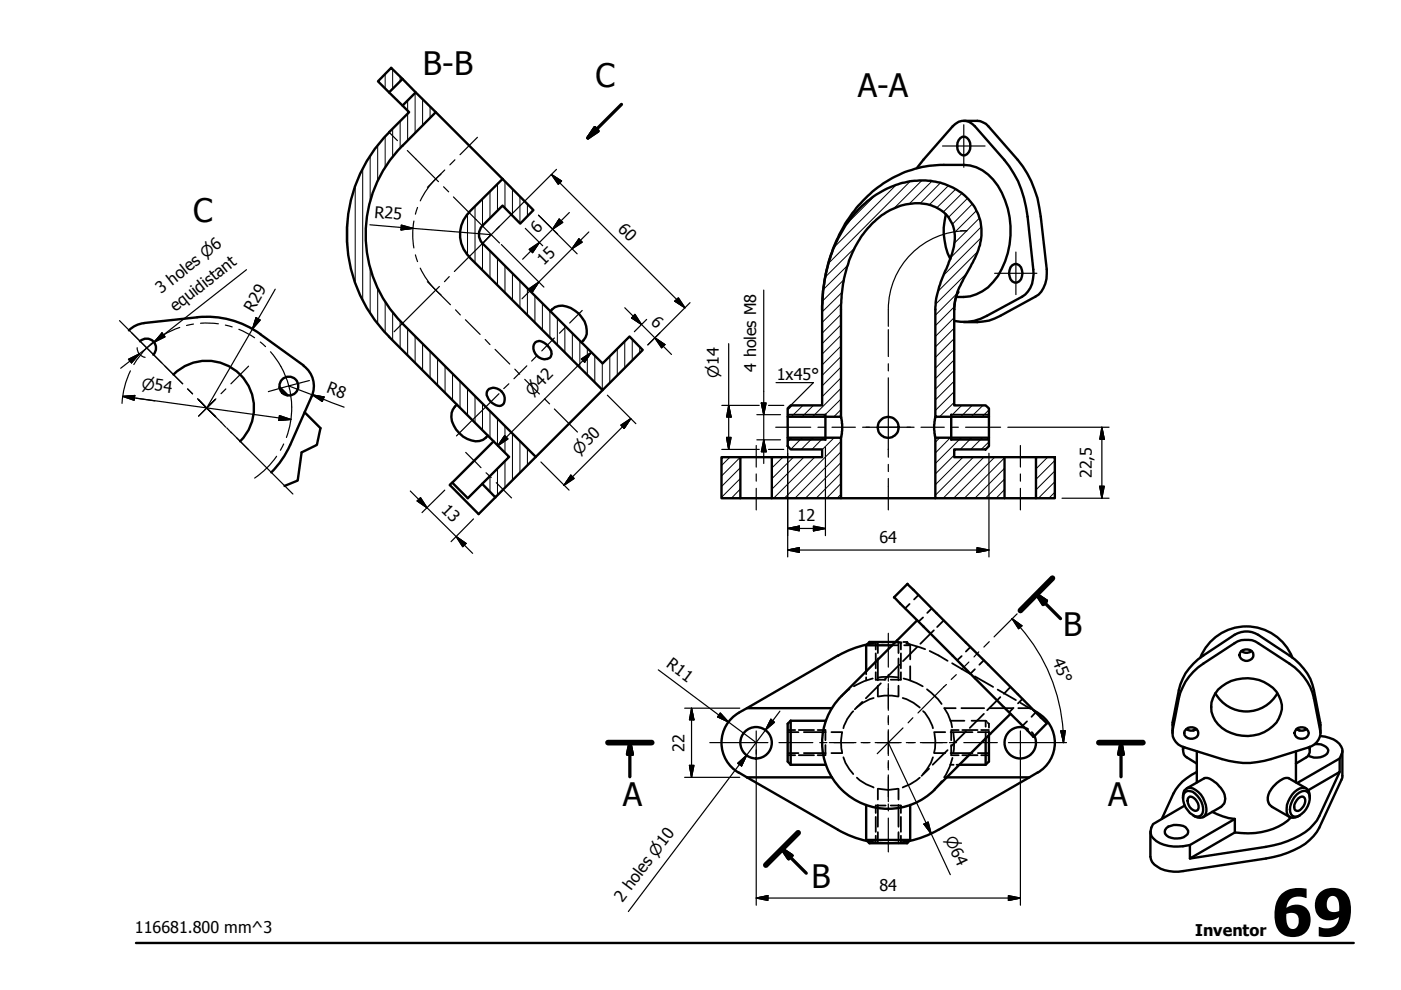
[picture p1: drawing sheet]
<svg xmlns="http://www.w3.org/2000/svg" width="297mm" height="210mm" viewBox="0 0 297 210" stroke-linecap="round" stroke-linejoin="round" font-family="sans-serif">
<defs><g id="words">
<text font-size="13.8" x="269.6" y="198.5">69</text>
<g font-size="6.9">
<text x="89.7" y="16">B-B</text>
<text x="126.2" y="18.5">C</text>
<text x="181.9" y="20.6">A-A</text>
<text x="41" y="47.1">C</text>
<text x="225.4" y="134.8">B</text>
<text x="132.1" y="171">A</text>
<text x="234.9" y="171">A</text>
<text x="172.1" y="188.2">B</text>
</g>
<g font-size="3.4">
<text x="79.3" y="46.2" transform="rotate(5 79.3 46.2)">R25</text>
<text x="114" y="49.6" transform="rotate(-45 114 49.6)">6</text>
<text x="130.9" y="48.7" transform="rotate(45 130.9 48.7)">60</text>
<text x="115.3" y="56.5" transform="rotate(-45 115.3 56.5)">15</text>
<text x="34.2" y="62.3" transform="rotate(-38 34.2 62.3)">3 holes ⌀6</text>
<text x="37.2" y="66.2" transform="rotate(-38 37.2 66.2)">equidistant</text>
<text x="53.7" y="66.3" transform="rotate(-60 53.7 66.3)">R29</text>
<text x="137.9" y="68.4" transform="rotate(45 137.9 68.4)">6</text>
<text x="69.1" y="83.2" transform="rotate(21 69.1 83.2)">R8</text>
<text x="160.3" y="78.8" transform="rotate(-90 160.3 78.8)">4 holes M8</text>
<text x="164.7" y="80.6">1x45°</text>
<text x="231.5" y="101.4" transform="rotate(-90 231.5 101.4)">22,5</text>
<text x="93.4" y="108.3" transform="rotate(45 93.4 108.3)">13</text>
<text x="169.1" y="110.5">12</text>
<text x="186.4" y="115">64</text>
<text x="141.1" y="141.3" transform="rotate(37 141.1 141.3)">R11</text>
<text x="223.1" y="140.2" transform="rotate(68 223.1 140.2)">45°</text>
<text x="145.1" y="159.4" transform="rotate(-90 145.1 159.4)">22</text>
<text x="132" y="191.4" transform="rotate(-53 132 191.4)">2 holes ⌀10</text>
<text x="186.4" y="188.8">84</text>
<text x="28.6" y="197.8">116681.800 mm^3</text>
<text x="253.4" y="198.5">Inventor</text>
</g>
<g font-size="3.2">
<text x="29.9" y="82.4" transform="rotate(8 29.9 82.4)">⌀54</text>
<text x="152.4" y="80.2" transform="rotate(-90 152.4 80.2)">⌀14</text>
<text x="112.8" y="84.2" transform="rotate(-45 112.8 84.2)">⌀42</text>
<text x="122.8" y="96.6" transform="rotate(-45 122.8 96.6)">⌀30</text>
<text x="200.3" y="177.9" transform="rotate(65 200.3 177.9)">⌀64</text>
</g>
</g></defs>
<!-- layer: Visible (ISO) -->
<g fill="none" stroke="#000" stroke-width=".51">
<path d="M82.5 19.6l2.8 2.8M82.9 14.4l2.4 2.3-2.8 2.9-2.4-2.4zM85.3 16.7l2.8 2.9M82.5 28l4.2-4.2-1.4-1.4 2.8-2.8 4.3 4.2-7.1 7.1a26.6 26.6 0 0 0 0 37.7M82.5 28.1a30.6 30.6 0 0 0 0 43.3M92.4 23.8l14.2 14.1M106.6 37.9l6.5 6.6-2.8 2.9-3.7-3.8-4.3 4.3a2.66 2.66 0 0 0 0 3.7l25.5 25.5 5.7-5.8 2.8 2.9-8.5 8.5-28.4-28.2M106.6 37.9l-7.2 7.1M194.4 35.7l7.6-8.9a2.95 2.95 0 0 1 4.7 0l6.2 7.1a21.2 21.2 0 0 1 5 12l1.2 11.2a5.8 5.8 0 0 1-2.4 5.8l-7.5 4.1a9.5 9.5 0 0 1-6.9 1M203.6 29.2a1.46 1.46 0 0 1 1.7 .2 1.46 1.46 0 0 1 .4 1.6 1.46 1.46 0 0 1-.4 1.5 1.46 1.46 0 0 1-1.7 .2 2.45 2.45 0 0 1 0-3.5zM204.3 25.6h2.9a3.6 3.6 0 0 1 2.3 1.2l6.3 7.1a21.9 21.9 0 0 1 4.9 12l1.2 11.2a6 6 0 0 1-2.4 5.8l-7.4 4.1a9.5 9.5 0 0 1-4.9 1.3h-2.9M99.5 45a6.6 6.6 0 0 0 0 9.4"/>
<path d="M200.5 45.4a13.3 13.3 0 0 0 1 9.5M214.6 56.2a1.26 1.26 0 0 1 1.4-.1 1.26 1.26 0 0 1 .7 1.1 2.22 2.22 0 0 1-1.1 2.7 1.39 1.39 0 0 1-1.5-1.3 2.53 2.53 0 0 1 .5-2.4zM29.7 72.4a2 2 0 0 1 2.8 0 2 2 0 0 1 0 2.8M30.5 68.5l-1.7 .5-1.5 1M36.8 79.4a10 10 0 0 1 14.1 0 10 10 0 0 1 0 14.2M41.8 67.3l-11.3 1.2M41.8 67.3a19.3 19.3 0 0 1 13.4 3.6M55.2 70.9l9.2 6.6M64.4 77.6a5.3 5.3 0 0 1 1.7 6.4M85.3 68.6l28.3 28.3-8.6 8.5-2.8-2.8 5.7-5.7-25.4-25.5M113.5 72.6a2.14 2.14 0 0 1 2.9 1 1.42 1.42 0 0 1 .4 1.9 1.42 1.42 0 0 1-1.7 .6 2.36 2.36 0 0 1-1.6-3.5zM116.6 66a3.3 3.3 0 0 1 4.4-.7 6 6 0 0 1 3.4 5.5l-.3 .7-.8 1.1"/>
<path d="M174.3 65.6v20.4h-6.7l-.6 .6v1.8h11.3v-22.8a26.2 26.2 0 0 1 5.7-17.2 13.7 13.7 0 0 1 12.5-5.1 7.3 7.3 0 0 1 5.6 9.5l-.7 2.4a44.2 44.2 0 0 0-2.9 8l-.2 1.9v23.3h11.4v-1.8l-.7-.6h-6.7v-20.4M174.3 65.6a31.5 31.5 0 0 1 7-20.4 19 19 0 0 1 16-6.9 12.4 12.4 0 0 1 10.2 7.3 11.8 11.8 0 0 1-1.5 10.4l-.2 .5a25.3 25.3 0 0 0-3.3 7.2l-.2 1.9M202.7 63a9.5 9.5 0 0 0 9.7-6 18 18 0 0 0-1.8-18.9 8.4 8.4 0 0 0-6.3-3.1h-4.2a24.6 24.6 0 0 0-20.5 11.8 34.7 34.7 0 0 0-5.3 18.8M203.2 61.9l-.6 1.3-.3 2.4M59.2 82.1l1.8 1.7M64.6 87.4l3.3 3.4-.7 3.5-3.3 1.6-.8 6-2.8 1.1M66.1 84l-4.6 10.3a19.3 19.3 0 0 1-4 5.9M96.8 85.8a3.3 3.3 0 0 0-.6 4.4 5.6 5.6 0 0 0 5.5 3.3l.7-.2 1-.9M103.4 82.7a2.26 2.26 0 0 1 2.5-.1 2.26 2.26 0 0 1 1.1 2.1 1.32 1.32 0 0 1-.9 1.4 1.32 1.32 0 0 1-1.5-.5l-1-1a1.55 1.55 0 0 1-.2-1.9zM104.6 93.6l-8.7 8.7 3.3 3.3 3-3M127.8 82.7l-14.2 14.2M153 96.9h4v8.7h-4z"/>
<path d="M157 96.9h6.6M167 92.8h11.3v12.8h-14.7v-8.7h10.7v-1.6h-6.7l-.6-.7zM167 88.4v4.4M175 87.9v5.4M178.3 88.4l.3 1.5v1.4l-.3 1.5M198.3 92.8h11.4v1.8l-.7 .7h-6.7v1.6h10.7v8.7h-14.7zM198.3 88.4l-.2 1.6 .2 2.8M201.7 87.9v5.4M209.7 88.4v4.4M213 96.9h6.6M219.6 96.9h4v8.7h-4zM95.9 102.3l-.5 .5 6.1 6.2 3.5-3.6"/>
<path d="M157 105.6h6.6M178.3 105.6h20M213 105.6h6.6M177.7 139l-19.3 11.1M183.6 136.8v5.5M183.8 136.7a21.3 21.3 0 0 0-6.1 2.3M189.5 126.7l2.9-2.9 29.5 29.6-2.8 2.8zM189.9 136.1h-5.6l-.7 .7h5.6M194.4 131.5l-16 16.1a14 14 0 0 0 0 19.8 14 14 0 0 0 19.8 0M254.5 139.5a10.5 10.5 0 0 1 9.8-6.7 10.5 10.5 0 0 1 9.7 6.7M263.1 138.1a1.46 1.46 0 0 1 1.8-.4 1.46 1.46 0 0 1 .8 1.6 1.57 1.57 0 0 1-1.6 .8 1.57 1.57 0 0 1-1.3-1.2zM263.2 138a1.58 1.58 0 0 0 2.1 0"/>
<path d="M167.6 152.8l-.6 .7v8l.6 .7M167.6 152.8v9.4M167.6 152.8h7.5M176.4 150.1h-18a8.1 8.1 0 0 0-5.4 6.5 7.3 7.3 0 0 0 3.6 7.2M209 156.6v5.6M209.7 155.9v5.6l-.7 .7h-5.5M214.2 151.4l-16 16M217.1 154.3a3.3 3.3 0 0 0-4.1 3.1 3.3 3.3 0 0 0 4 3.3 3.3 3.3 0 0 0 2.3-4.6M219.3 150.7a7.4 7.4 0 0 1 .7 13.1M248.6 155.4v-2.2l1.3-6.9a11.3 11.3 0 0 1 5.2-7.3l6.6-4.4a4.8 4.8 0 0 1 5.1 0l6.6 4.4a11.9 11.9 0 0 1 5.2 7.3l1.3 6.9 .1 2.2M250.8 158.3v.7M250.9 158.4a2.09 2.09 0 0 0 .7 2.2l2.1 1.3"/>
<path d="M251.5 154.7a1.45 1.45 0 0 1 1.7-.4 1.45 1.45 0 0 1 .8 1.6 1.59 1.59 0 0 1-1.6 .7 1.59 1.59 0 0 1-1.3-1.2v-.4zM251.5 154.6a1.82 1.82 0 0 0 2.1 0M253 142.5l2.1-1.8 6.6-4.3a4.8 4.8 0 0 1 5.1 0l6.6 4.3a11.9 11.9 0 0 1 5.2 7.4l1.3 6.8a3.3 3.3 0 0 1-2.5 3.6l-7.9 2.4a16.5 16.5 0 0 1-10.4 0l-8-2.4a3.3 3.3 0 0 1-2.5-3.6l1.3-6.8a12.2 12.2 0 0 1 3.1-5.6zM253.6 154.5l-.6 .3 .3-.1M253.7 159.3v6.6M257.7 147a7.5 7.5 0 0 0 13.1 0M258.3 146.2a8.6 8.6 0 0 1 12.3 .5 5.3 5.3 0 0 1-1.6 8 8.5 8.5 0 0 1-11.4-1.9 5.4 5.4 0 0 1 .7-6.6zM274.8 159.3v6.6M274.8 154.7a1.44 1.44 0 0 1 1.8-.4 1.44 1.44 0 0 1 .8 1.6 1.59 1.59 0 0 1-1.6 .7 1.59 1.59 0 0 1-1.4-1.2zM274.9 154.6a1.91 1.91 0 0 0 2.2 0M275 154.5l.5 .3M275.2 154.7l.3 .1"/>
<path d="M277.7 158.4a2.09 2.09 0 0 1-.7 2.2l-2.2 1.3M277.7 158.3v.7M278.8 157.8a2.69 2.69 0 0 1 2.8 1.2 2.09 2.09 0 0 1-2.4 1.6h-.6l-1.2-.4M279.9 156.1a4.9 4.9 0 0 1 4.7 2.7v.6l-.6 1.4-9 5.2M284.6 159.2v5.7l-4.9 10.6a11.5 11.5 0 0 1-6.7 5.3l-1.5 .5-3.1 .7-17.6 2.7a6.8 6.8 0 0 1-6.5-1.9l-.4-1.2v-5.3M156.7 163.8l1.7 1M158.4 164.8l19.3 11.1a21.3 21.3 0 0 0 6.1 2.4M158.4 164.8h18M167.6 162.2h7.5M183.6 178.1l.7 .7h8l.7-.7M183.6 178.1h9.4M183.6 170.7v7.4"/>
<path d="M193 170.7v7.4M199 175.9a21.3 21.3 0 0 1-6.2 2.4M218.2 164.8l-19.2 11.1M220 163.8l-1.8 1h-17.4M247.3 175.6a3.6 3.6 0 0 1 4-.2 1.04 1.04 0 0 1 .1 1.8 3.4 3.4 0 0 1-4.4-.4v-.8zM250.8 169.2a2.02 2.02 0 0 1 1-2.2 3.8 3.8 0 0 1 3.6 3 3.1 3.1 0 0 1-.1 3.1 1.88 1.88 0 0 1-2.3-.2M251.1 168.2a1.29 1.29 0 0 1 1.8-.3 4.3 4.3 0 0 1 2.1 4.5 1.26 1.26 0 0 1-2.1 .4 3.9 3.9 0 0 1-1.8-4.6zM251.2 170.8l-6.7 3.9a2.38 2.38 0 0 0 .7 3.6 8.9 8.9 0 0 0 7.1 .9l9.5-5.6M251.6 167.2l3.7-2.2a2.23 2.23 0 0 1 2.2 .8 4.8 4.8 0 0 1 2.2 3.9l-.2 .7-.4 .5-4 2.4M252 169.1a1.2 1.2 0 0 1 1.7 .8 1.15 1.15 0 0 1-.3 2 2.1 2.1 0 0 1-1.4-2.8zM253.7 163.7a10.1 10.1 0 0 0-4.9 4.5l-2.5 5.4M257 172.1a13.5 13.5 0 0 0 4.8 1.5"/>
<path d="M261.8 176.5l-9.5 5.5v-2.8M261.8 173.6v2.9M273.7 173.3a12.9 12.9 0 0 1-10.5 3.3l-1.4-.1M275 168.4a1.85 1.85 0 0 1 2.3-.4 3.1 3.1 0 0 1-.4 3.5 3.3 3.3 0 0 1-2.5 1.6 1.91 1.91 0 0 1-.7-2.8l.7-1.3zM275.3 169.3a.81 .81 0 0 1 1-.4 .81 .81 0 0 1 .4 1.1 2.28 2.28 0 0 1-1.7 1.9 1.08 1.08 0 0 1-.4-1.7zM277 167.2l-3.8-2.2a2.76 2.76 0 0 0-2.5 1 4.1 4.1 0 0 0-1.8 3.8l.2 .7 .5 .5 3.9 2.3M277.7 169.2a2.02 2.02 0 0 0-1-2.2 3.8 3.8 0 0 0-3.6 3 2.56 2.56 0 0 0 .5 3.3 2.39 2.39 0 0 0 2-.4M284 163.7l-4.3 9.3a10.9 10.9 0 0 1-6.7 5.3l-1.5 .6-3.1 .6-16.1 2.5M284 160.8v2.9l-6.6 3.8"/>
<circle cx="61.2" cy="81.9" r="2"/>
<circle cx="188.3" cy="90.6" r="2.2"/>
<circle cx="160.3" cy="157.5" r="3.3"/>
</g>
<!-- layer: Hidden (ISO) -->
<g fill="none" stroke="#000" stroke-width=".38">
<path d="M185.7 136.1v1.6M185.7 138.5v3.2M185.9 136.2l-2.1 .4M186.1 136.1v2.4M186.1 139.6v4.6M186.9 136.2l4.2 .1M189.2 136.8h1.2M189.9 136.1h.8M190.5 136.1v2.4M190.5 139.6v4.6M191 136.1v1.6M191 138.5v3.2"/>
<path d="M191.5 136.1h.8l.2 .3M191.7 136.8h1.3M192.2 136.5l4 1.1M192.8 136.6l.2 .2M192.8 128.1l-.9 .9M193 136.8v3M194.4 137.2l-2.9 3M194.8 126.1l-1 1M195.7 130.9l-.9 .9M197.1 138l3.8 2.1M197.5 129l-.9 1M198 133.6l-2.9 2.9"/>
<path d="M200.1 131.5l-1.4 1.4M203.9 139.1l-1 .9M205.7 137.2l-.9 .9M208.6 140l-1 .9M167 159.7h2.3M167 155.2h2.3M167 154.8h1.6M169.4 154.8h3.2M170.4 159.7h4.7M170.4 155.2h4.7M173.4 154.8h1.6v2.1M175 158v2.1h-1.6"/>
<path d="M176.3 159.7h2.3M176.3 155.2h2.3M178.6 155.4a8.5 8.5 0 0 0 0 4.1M180.1 146.1l-1.7 1.4M180.9 150.8a8.2 8.2 0 0 0-2.1 3.6M182.8 148.8l-1.6 1.6M183.6 142.3v.7M183.6 143.6v.6M185 143.9a13.4 13.4 0 0 0-4 1.6M185.2 148a9 9 0 0 0-3.6 2M185.7 142.5v1.6h2.1M186.1 145.4v2.3"/>
<path d="M186.2 147.7l1.3-.2 2.9 .2M186.8 144.9l-3.2 3.2M190.5 143.6l-1.7-.1-2.7 .2M190.5 145.4v2.3M190.7 140.9l-3.2 3.2M191 142.5v1.6h-2.2M191.4 148a9 9 0 0 1 3.6 2M191.6 143.9l2.7 .9 1.3 .7M193 141.3v2.9M195.7 150.8a8.2 8.2 0 0 1 2.1 3.6M196.5 146.1l2.4 2.1 .7 1.1M198.1 159.7h2.3"/>
<path d="M198.1 155.2h2.3M198.1 155.4a9.9 9.9 0 0 1 0 4.1M200.9 159l-3.2 3.2M201.5 152.8h3M201.5 159.7h4.7M201.5 155.2h4.7M201.7 158v2.1h1.6M201.9 140.6l3.8 2.3M202.1 155.3l.2 1.7-.2 2.6M202.6 150.1h-2.4l.8 1.3 .7 1.8 .2 1M203.3 154.8h-1.6v2.1M203.8 150.1h4.9"/>
<path d="M204 154.8h3.3M204.8 155.1l-3.1 3.1M206 152.8h3M206.7 141.9l-1 .9M206.7 143.4l3.9 2.2M207.3 159.7h2.4M207.3 155.2h2.4M208 154.8h1.7M208.6 151.4l-3 2.9M209 152.8v1.3M209 155.3v1.3M209 152.8l.2 .2"/>
<path d="M209.4 153.3l.3 .2v.8M209.7 155.1v.8M209.9 150.1h4.8M211.5 146.2l3.9 2.2M212.1 147.8l-2.8 2.8M214.2 145.6l-1.3 1.5M214.9 150.1l-1 .9M215.9 150.1h2.3M216.3 149l1.9 1.1M216.8 148.2l-1 .9M217.2 154.2l.8 .4M217.7 152.9l-.9 1"/>
<path d="M218.2 150.1l.4 .2M218.8 155.2l.5 .9M218.9 150.5l.4 .2M219.6 151l-.9 1M167 160.1h1.6M169.4 160.1h3.2M178.8 160.6l.5 1.2 1.6 2.3M181.7 164.9a10.3 10.3 0 0 0 3.5 2.1M183.8 178.3l1.8 .3M185.7 173.2v3.2M185.7 177.2v1.6M186.1 167.2v2.3"/>
<path d="M186.1 170.7v4.6M186.1 176.4v2.4M186.2 167.2a8.5 8.5 0 0 0 4.2 0M186.5 178.7l1.8 .1 1.8-.1M187.8 170.8h-2.1v1.6M188.8 170.8h2.2v1.6M190.5 167.2v2.3M190.5 170.7v4.6M190.5 176.4v2.4M191 173.2v3.2M191 177.2v1.6M192.8 178.3l-1.8 .3"/>
<path d="M195 164.9a11.2 11.2 0 0 1-3.6 2.1M197 163l-1.6 1.5M197.8 160.6l-.4 1.2-1.7 2.3M199.6 165.6l-1.4 1.8M200.2 164.8h.2M200.6 164.8h.2M201.5 162.2h.7M201.9 160.7a11.4 11.4 0 0 1-1.7 4.1M202.8 162.2h.7M204 160.1h3.3M208 160.1h1.7"/>
</g>
<!-- layer: Visible Narrow (ISO) -->
<path d="M167 87.9h8M167 93.3h8M201.7 87.9h8M201.7 93.3h8" fill="none" stroke="#000" stroke-width=".38"/>
<!-- layer: Section Line (ISO) -->
<path d="M223.1 122.6l-6.8 6.8M128.9 157.5h9.3M233 157.5h9.3M169.2 176.6l-6.8 6.8" fill="none" stroke="#000" stroke-width="1.2"/>
<path d="M126.1 27.1l.7 .7-2.1 1.4zM131.8 22.1l-7.1 7.1M219.8 126l2.1 1.4-.7 .8zM219.8 126l5.1 5.2M133.5 157.5l.5 2.4h-1zM133.5 157.5v7.2M237.7 157.5l.4 2.4h-.9zM237.7 157.5v7.2M165.8 180l2.1 1.4-.7 .7zM165.8 180l5.1 5.1" fill="none" stroke="#000" stroke-width=".7"/>
<path d="M126.1 27.1l-1.4 2.1zM126.1 27.1l.7 .7-2.1 1.4zM219.8 126l2.1 1.4zM219.8 126l2.1 1.4-.7 .8zM133.5 157.5l.5 2.4zM133.5 157.5l.5 2.4h-1zM237.7 157.5l.4 2.4zM237.7 157.5l.4 2.4h-.9zM165.8 180l2.1 1.4zM165.8 180l2.1 1.4-.7 .7z" fill="#000" stroke="#000" stroke-width=".7"/>
<!-- layer: Title (ISO) -->
<path d="M28.8 199.9h258.2" fill="none" stroke="#000" stroke-width=".51"/>
<!-- layer: Hatch (ISO) -->
<g fill="none" stroke="#000" stroke-width=".21">
<path d="M81.7 15.7v3.1M83.2 14.7v4.1M84.8 16.3v.9M88 19.7v8.5M75.3 39.4v20.6M76.9 35.8v27.9M78.5 33.1v9.6M80.1 30.8v7.6M81.7 29v6.5M83.2 27.3v5.9M84.8 25.7v5.7M86.4 21.3v2.2"/>
<path d="M86.4 24.1v5.7M89.6 21.1v5.5M91.2 22.6v2.4M105.5 39v5.7M107.1 38.5v5.7M190 39.2l-13.1 13.2M193 38.5l-17.3 17.3M195.5 38.3l-6 5.9M197.5 38.5l-4.8 4.8M199.4 38.8l-4.3 4.4M201.1 39.3l-4.1 4.2M73.7 46.1v7.2"/>
<path d="M78.5 56.7v9.8M99.1 45.4v8.6M100.7 43.8v11.9M102.3 42.2v5.7M102.3 51.7v5.6M103.9 40.6v5.7M103.9 53.2v5.7M105.5 54.8v5.7M107.1 56.4v5.7M108.6 40.1v5.7M108.6 58v5.7M110.2 41.7v5.6"/>
<path d="M110.2 59.6v5.6M111.8 43.3v2.6M178.9 59.3l-4.5 4.6M179.8 56.2l-5.2 5.2M181.4 52.4l-6.5 6.4M185.5 41.5l-5.9 5.9M202.6 40.1l-4 4M204 41l-4 4M205 57.9l-6.6 6.6M205.1 42.1l-4.1 4M206.1 43.3l-4.2 4.2M207 44.7l-4.6 4.6"/>
<path d="M207.2 53.4l-8.4 8.4M207.6 46.3l-5.2 5.2M208 50.4l-8 8M208 48.1l-6.5 6.5M80.1 61.1v7.6M81.7 64v6.5M83.2 66.3v5.9M84.8 68v5.8M86.4 69.7v5.6M88 71.3v5.6M89.6 72.9v5.6M91.2 74.5v5.6"/>
<path d="M92.8 76v5.7M94.4 77.6v5.7M95.9 79.2v5.7M111.8 61.2v5.6M113.4 62.8v5.6M115 64.4v5.6M116.6 65.9v5.7M118.2 67.5v5.7M119.8 69.1v5.7M121.3 70.7v5.7M122.9 72.3v5.6M124.5 73.9v5.6"/>
<path d="M126.1 75.5v5.6M127.7 77.1v5.6M129.3 75.5v5.7M130.9 73.9v5.7M132.5 72.4v5.6M134 72v4.4M135.6 73.6v1.2M178.3 77.8l-4 4M178.3 73.4l-4 4M178.3 75.6l-4 4M178.3 71.1l-4 4M178.3 68.9l-4 4"/>
<path d="M178.3 66.6l-4 4M178.4 64.4l-4.1 4M178.6 61.9l-4.3 4.2M202.3 78.5l-4 4M202.3 76.3l-4 4M202.3 74.1l-4 4M202.3 71.8l-4 4M202.3 69.6l-4 4M202.3 67.3l-4 4M202.4 65l-4.1 4.1M202.9 62.2l-4.6 4.6M97.5 80.8v5.7"/>
<path d="M99.1 82.4v5.6M100.7 84v5.6M102.3 85.6v5.6M103.9 87.2v5.6M105.5 88.7v5.7M105.5 99.3v5.7M107.1 90.3v5.7M107.1 97.8v5.6M108.6 91.9v9.9M110.2 93.5v6.7M111.8 95.1v3.6M113.4 96.7v.4"/>
<path d="M154.7 96.9l-1.7 1.8M157 99.2l-4 4M157 96.9l-4 4M163.7 96.9l-.1 .1M166 96.9l-2.4 2.3M167.8 92.8l-.8 .9M168 86l-1 1M168.2 96.9l-4.6 4.6M170.1 92.8l-2.5 2.5M170.2 86l-2.4 2.4M170.4 96.9l-6.8 6.8M172.3 92.8l-2.4 2.5"/>
<path d="M172.5 86l-2.4 2.4M172.7 96.9l-8.7 8.7M174.6 92.8l-2.5 2.5M176.8 92.8l-2.5 2.5M178.3 80.1l-4 4M178.3 98.1l-7.5 7.5M178.3 86.8l-1.5 1.6M178.3 84.6l-3.8 3.8M178.3 82.3l-6 6.1M178.3 95.8l-9.8 9.8M178.3 93.6l-12 12M199.3 92.8l-1 1"/>
<path d="M201.5 92.8l-3.2 3.2M202.3 85.3l-3.1 3.1M202.3 83l-4 4M202.3 80.8l-4 4M202.3 96.5l-4 4M203.8 92.8l-5.5 5.5M203.9 86l-2.4 2.4M204.2 96.9l-5.9 5.9M206 92.8l-2.4 2.5M206.1 86l-2.4 2.4M206.4 96.9l-8.1 8.1M208.3 92.8l-2.5 2.5"/>
<path d="M208.4 86l-2.5 2.4M208.6 96.9l-8.6 8.7M209.7 86.9l-1.5 1.5M209.7 93.7l-1.7 1.6M210.9 96.9l-8.7 8.7M213 99.3l-6.3 6.3M213 97.1l-8.5 8.5M219.8 96.9l-.2 .2M222.1 96.9l-2.5 2.5M223.6 99.9l-4 4M223.6 97.6l-4 4M102.3 102.5v.2"/>
<path d="M103.9 100.9v3.3M157 103.7l-1.9 1.9M157 101.4l-4 4M178.3 104.8l-.8 .8M178.3 102.5l-3 3.1M178.3 100.3l-5.3 5.3M213 103.8l-1.8 1.8M213 101.6l-4.1 4M223.6 104.4l-1.2 1.2M223.6 102.1l-3.4 3.5"/>
</g>
<!-- layer: Sketch Geometry (ISO) -->
<path d="M203.6 48.9h1.4M205 48.9a16.7 16.7 0 0 0-16.7 16.7v3.6M164.5 81.1h8l-4.9 4.9" fill="none" stroke="#000" stroke-width=".25"/>
<!-- layer: Center Mark (ISO) -->
<g fill="none" stroke="#000" stroke-width=".25">
<path d="M199.8 31h9.1M204.3 26.5v9M95.2 58.6l-1 1.1M102.4 51.5l1.7-1.7-7.8 7.8M105.9 48l-1.8 1.8M210.9 57.9h8.9M215.4 53.4v9.1M25.3 68l13.4 13.4M27.9 70.6l6.4 6.3M52.7 77.6l-3.7 3.8M93.2 60.7l-9.6 9.6M39.8 82.5l1 1"/>
<path d="M41.9 84.6l1.9 1.9-1.7-1.8M45.8 88.4l-2-1.9 3.2 3.1M45.8 84.6l-3.7 3.6 1.7-1.7M46.9 89.5l1 1.1M47.9 82.5l-1 1M48.1 90.7l1 1.1M49 91.6l13.1 13.1M65.6 80.7l-8.7 2.3M183.6 90.6h9.4M150.5 157.5h12.3M160.3 155v4.9M175.8 157.5h5.2"/>
<path d="M182.6 157.5h1.5M185.5 157.5h5.6M188.3 144.9v5.3M188.3 151.7v1.5M188.3 154.7v5.5M192.6 157.5h1.5M195.6 157.5h5.2M213.8 157.5h12.3M216.3 155v4.9M188.3 161.7v1.5M188.3 164.7v5.3"/>
</g>
<!-- layer: Centerline (ISO) -->
<g fill="none" stroke="#000" stroke-width=".25">
<path d="M82.5 28l1.8 1.8M86.4 31.9l6.6 6.6M93.5 36.9l-.3 .3a16.7 16.7 0 0 0-4.1 5.4M94 39.6l1.1 1.1M94.3 36l-3.7 3.7M96.5 33.9l-1.1 1.1M101.2 29.1l-3.7 3.7M87.7 46.9a16.7 16.7 0 0 0 0 5.7M88.1 54l.4 1.5M88.5 44l-.4 1.4M89.1 56.8a16.7 16.7 0 0 0 4.4 5.7M90.6 59.7l4.9 4.9"/>
<path d="M96.1 41.8l9.8 9.7M38.1 69.4a18 18 0 0 0-9.7 7.9M41 68.7l-1.4 .3M42.5 68.5l3.8 .2M47.8 68.9l1.4 .4M50.6 69.8l3.4 1.8M55.2 72.5l1.1 1M57.3 74.6a18 18 0 0 1 3.4 18.2M96.6 65.7l1 1.1M98.7 67.8l3.1 3.1M102.9 72l1 1.1M105 74.1l3.1 3.1"/>
<path d="M109.2 78.3l1 1M111.7 77.6l-2.7 2.7M113.8 75.5l-1.1 1.1M117.5 71.7l-2.6 2.7M119.7 69.6l-1.1 1M123.4 65.8l-2.6 2.7M188.3 69.9v5.7M188.3 77.1v1.5M58.6 96.7a18 18 0 0 1-4.6 4.7M60.1 94.1l-.6 1.4M98.7 95.9l1.8 1.8M100.5 97.6l1.5 1.6"/>
<path d="M105.8 83.5l-9 8.9M107.9 81.4l-1.1 1M111.3 80.4l3.1 3.1M115.4 84.6l1.1 1M117.5 86.7l4.9 4.9M160.3 94.5v4.5M164.5 90.6h7.4M173.4 90.6h1.5M176.4 90.6h5M182.9 90.6h1.4M185.9 90.6h4.9M188.3 80.1v16.8"/>
<path d="M188.3 98.5v1.5M192.3 90.6h1.5M195.3 90.6h4.9M201.7 90.6h1.5M204.7 90.6h7.5M216.3 94.5v4.5M103.1 100.2l1 1.1M105.2 102.3l3.3 3.3M160.3 100.5v1.5M160.3 103.5v4.6M188.3 101.4v6.7M216.3 100.5v1.5"/>
<path d="M216.3 103.5v4.6M188.3 134.3v7.1M207.5 138.2l-1 1.1M209.7 136.1l-1.1 1.1M165.2 157.5h7.1M173.8 157.5h1.5M176.8 157.5h4.7M183 157.5h1.5M186 157.5h4.6M188.3 143v1.4M188.3 146v4.6M188.3 152.1v1.5"/>
<path d="M188.3 155.1v4.7M191.5 154.3l-5.5 5.5M192.2 157.5h1.5M193.5 152.2l-1 1.1M195.1 157.5h4.7M200.7 145.1l-6.1 6.1M201.3 157.5h1.5M202.8 143l-1.1 1.1M204.3 157.5h7.2M205.4 140.4l-1.6 1.6M188.3 161.3v1.5M188.3 164.3v4.6"/>
<path d="M188.3 170.5v1.4M188.3 173.5v7.1"/>
</g>
<!-- layer: Dimension (ISO) -->
<g fill="none" stroke="#000" stroke-width=".25">
<path d="M116.9 37l2.2 1.4-.7 .7zM116.9 37l28.3 28.2M118 35.9l-12.8 12.8M52.3 57.2l-19.6 15.4M78.4 47.7l25.7 2.1M85.1 47.7l2.5 .7-2.6 .3zM106.3 51.9l9 9M111.4 48.4l3.7 3.7M112.2 52.9l2.2-1.5-1.5 2.2zM118.2 49.6l-4-4 8.2 8.2M118.6 46.5l.7 .7-2.1 1.4zM120.7 45.1l-9.9 9.9"/>
<path d="M122.7 50.6l.7 .7-2.1 1.4zM124.8 49.2l-14.1 14.1M27.2 76.2l2.3-1.2-1.6 1.9zM27.7 78.6a18 18 0 0 0-1.8 6.9M29.1 73.7a2 2 0 0 0 1.7 2.1M32.7 72.6l-7.1 5.5M34.4 70.6l.6 .8-2.3 1.2zM34.7 71l-2 1.6M54.3 67.3l.9 .6-1.7 1.9zM58.4 61.3l-14.6 25.2M112.1 61.2l2.1-1.4-1.4 2.1zM123.3 76.1l2-1.4-1.3 2.1z"/>
<path d="M125.3 74.7l-19.8 19.8M132.5 65.2l9.9 10M134.6 66.6l1.4 2.2-2.1-1.4zM137.1 67.7l-2.6 2.6M138.8 71.6l2.2 1.5-.7 .7zM143.1 63.9l.7-.7 1.4 2zM146.3 64.2l-8.9 8.9M154.5 72.9v22.4M161.9 61.5v36.8M26 84l2.6-.1-.2 1zM26 84l35.7 4.9M28.8 84.4l4 .6"/>
<path d="M59.2 88.1l2.5 .8-2.6 .2zM61.2 81.8l11.8 4.5M66.2 83.7l2.5 .5-.4 .9zM107 92.4l.7 .7-2.2 1.4zM114.7 98l5.9 5.9M128.8 83.8l6 6M131.6 90.1l2.1-1.4-1.4 2.1zM133.7 88.7l-14.1 14.2M153 86h8M153 95.3h7.2M154.1 92.7h.9l-.5 2.6zM154.5 86l.5 2.4h-.9z"/>
<path d="M160.4 95.3h.6M160.5 87.9h5M160.5 93.3h5M161.4 85.4h1l-.5 2.5zM161.9 93.3l.5 2.5h-1zM162.9 86h3.3M162.9 95.3h3.3M167 89.9v.6M167 90.7v27.4M175 94.8v18.8M209.7 96.1v22M213.7 90.6h21.4"/>
<path d="M233.6 90.6l.5 2.5h-.9zM233.6 90.6v15M87 104.1l13.2 13.2M89.2 105.5l1.4 2.2-2.1-1.5zM94.3 103.9l-4.8 4.8M96.7 113.8l2.1 1.4-.7 .7zM100.4 110l-4.8 4.8M121 100.7l.7 .7-2.1 1.5zM167 116.6l2.5-.5v1zM167 112l2.5-.5v1.1zM167 116.6h42.7M167 112h8"/>
<path d="M172.5 111.5l2.5 .5-2.5 .6zM207.1 116.1l2.6 .5-2.6 .5zM225.2 105.6h9.9M233.2 103.1h.9l-.5 2.5zM214.6 131.2l2.1 1.5-.7 .6zM214.6 131.2l1.7 1.8M215.6 130.1l-4.8 4.9M216.3 133a37.2 37.2 0 0 1 9.2 24.5M139.6 142l20.7 15.5M145.2 150.1h11.6M146.6 150.1l.5 2.5h-.9zM146.6 150.1v14.7"/>
<path d="M152.7 151.2l1.7 1.9-2.3-1.1zM160.3 159v32.9M163.4 152.5l.8 .6-1.9 1.7zM165.4 150.8l-32.2 42.5M188.3 157.5l13.2 28M216.3 159v32.9M224.9 155l1-.1-.4 2.6zM145.2 164.8h11.6M146.2 162.3h.9l-.5 2.5zM156.4 161.8l1.9-1.7-1.1 2.3zM195.9 174.7l.9-.4 .6 2.5zM160.3 190.4l2.5-.5v1z"/>
<path d="M160.3 190.4h56M213.8 189.9l2.5 .5-2.5 .5z"/>
</g>
<g fill="#000" stroke="#000" stroke-width=".25">
<path d="M116.9 37l2.2 1.4zM116.9 37l2.2 1.4-.7 .7zM85 48.7l2.6-.3zM85.1 47.7l2.5 .7-2.6 .3zM114.4 51.4l-1.5 2.2zM112.2 52.9l2.2-1.5-1.5 2.2zM118.6 46.5l-1.4 2.1zM118.6 46.5l.7 .7-2.1 1.4zM122.7 50.6l-1.4 2.1zM122.7 50.6l.7 .7-2.1 1.4zM29.5 75l-1.6 1.9zM27.2 76.2l2.3-1.2-1.6 1.9z"/>
<path d="M34.4 70.6l-1.7 2zM34.4 70.6l.6 .8-2.3 1.2zM54.3 67.3l-.8 2.5zM54.3 67.3l.9 .6-1.7 1.9zM114.2 59.8l-1.4 2.1zM112.1 61.2l2.1-1.4-1.4 2.1zM125.3 74.7l-1.3 2.1zM123.3 76.1l2-1.4-1.3 2.1zM133.9 67.4l2.1 1.4zM134.6 66.6l1.4 2.2-2.1-1.4zM138.8 71.6l2.2 1.5zM138.8 71.6l2.2 1.5-.7 .7z"/>
<path d="M143.1 63.9l2.1 1.3zM143.1 63.9l.7-.7 1.4 2zM26 84l2.6-.1zM26 84l2.6-.1-.2 1zM59.1 89.1l2.6-.2zM59.2 88.1l2.5 .8-2.6 .2zM66.2 83.7l2.5 .5zM66.2 83.7l2.5 .5-.4 .9zM107 92.4l-1.5 2.1zM107 92.4l.7 .7-2.2 1.4zM133.7 88.7l-1.4 2.1zM131.6 90.1l2.1-1.4-1.4 2.1z"/>
<path d="M154.1 92.7l.4 2.6zM154.1 92.7h.9l-.5 2.6zM154.5 86l.5 2.4zM154.5 86l.5 2.4h-.9zM161.4 85.4l.5 2.5zM161.4 85.4h1l-.5 2.5zM161.9 93.3l.5 2.5zM161.9 93.3l.5 2.5h-1zM233.6 90.6l.5 2.5zM233.6 90.6l.5 2.5h-.9zM88.5 106.2l2.1 1.5zM89.2 105.5l1.4 2.2-2.1-1.5z"/>
<path d="M96.7 113.8l2.1 1.4zM96.7 113.8l2.1 1.4-.7 .7zM121 100.7l-1.4 2.2zM121 100.7l.7 .7-2.1 1.5zM167 116.6l2.5-.5zM167 116.6l2.5-.5v1zM167 112l2.5-.5zM167 112l2.5-.5v1.1zM172.5 112.6l2.5-.6zM172.5 111.5l2.5 .5-2.5 .6zM207.1 117.1l2.6-.5zM207.1 116.1l2.6 .5-2.6 .5z"/>
<path d="M233.2 103.1l.4 2.5zM233.2 103.1h.9l-.5 2.5zM214.6 131.2l2.1 1.5zM214.6 131.2l2.1 1.5-.7 .6zM146.6 150.1l.5 2.5zM146.6 150.1l.5 2.5h-.9zM152.1 152l2.3 1.1zM152.7 151.2l1.7 1.9-2.3-1.1zM163.4 152.5l-1.1 2.3zM163.4 152.5l.8 .6-1.9 1.7zM224.9 155l.6 2.5zM224.9 155l1-.1-.4 2.6z"/>
<path d="M146.2 162.3l.4 2.5zM146.2 162.3h.9l-.5 2.5zM158.3 160.1l-1.1 2.3zM156.4 161.8l1.9-1.7-1.1 2.3zM195.9 174.7l1.5 2.1zM195.9 174.7l.9-.4 .6 2.5zM160.3 190.4l2.5-.5zM160.3 190.4l2.5-.5v1zM213.8 190.9l2.5-.5zM213.8 189.9l2.5 .5-2.5 .5z"/>
</g>
<use href="#words"/>
</svg>
